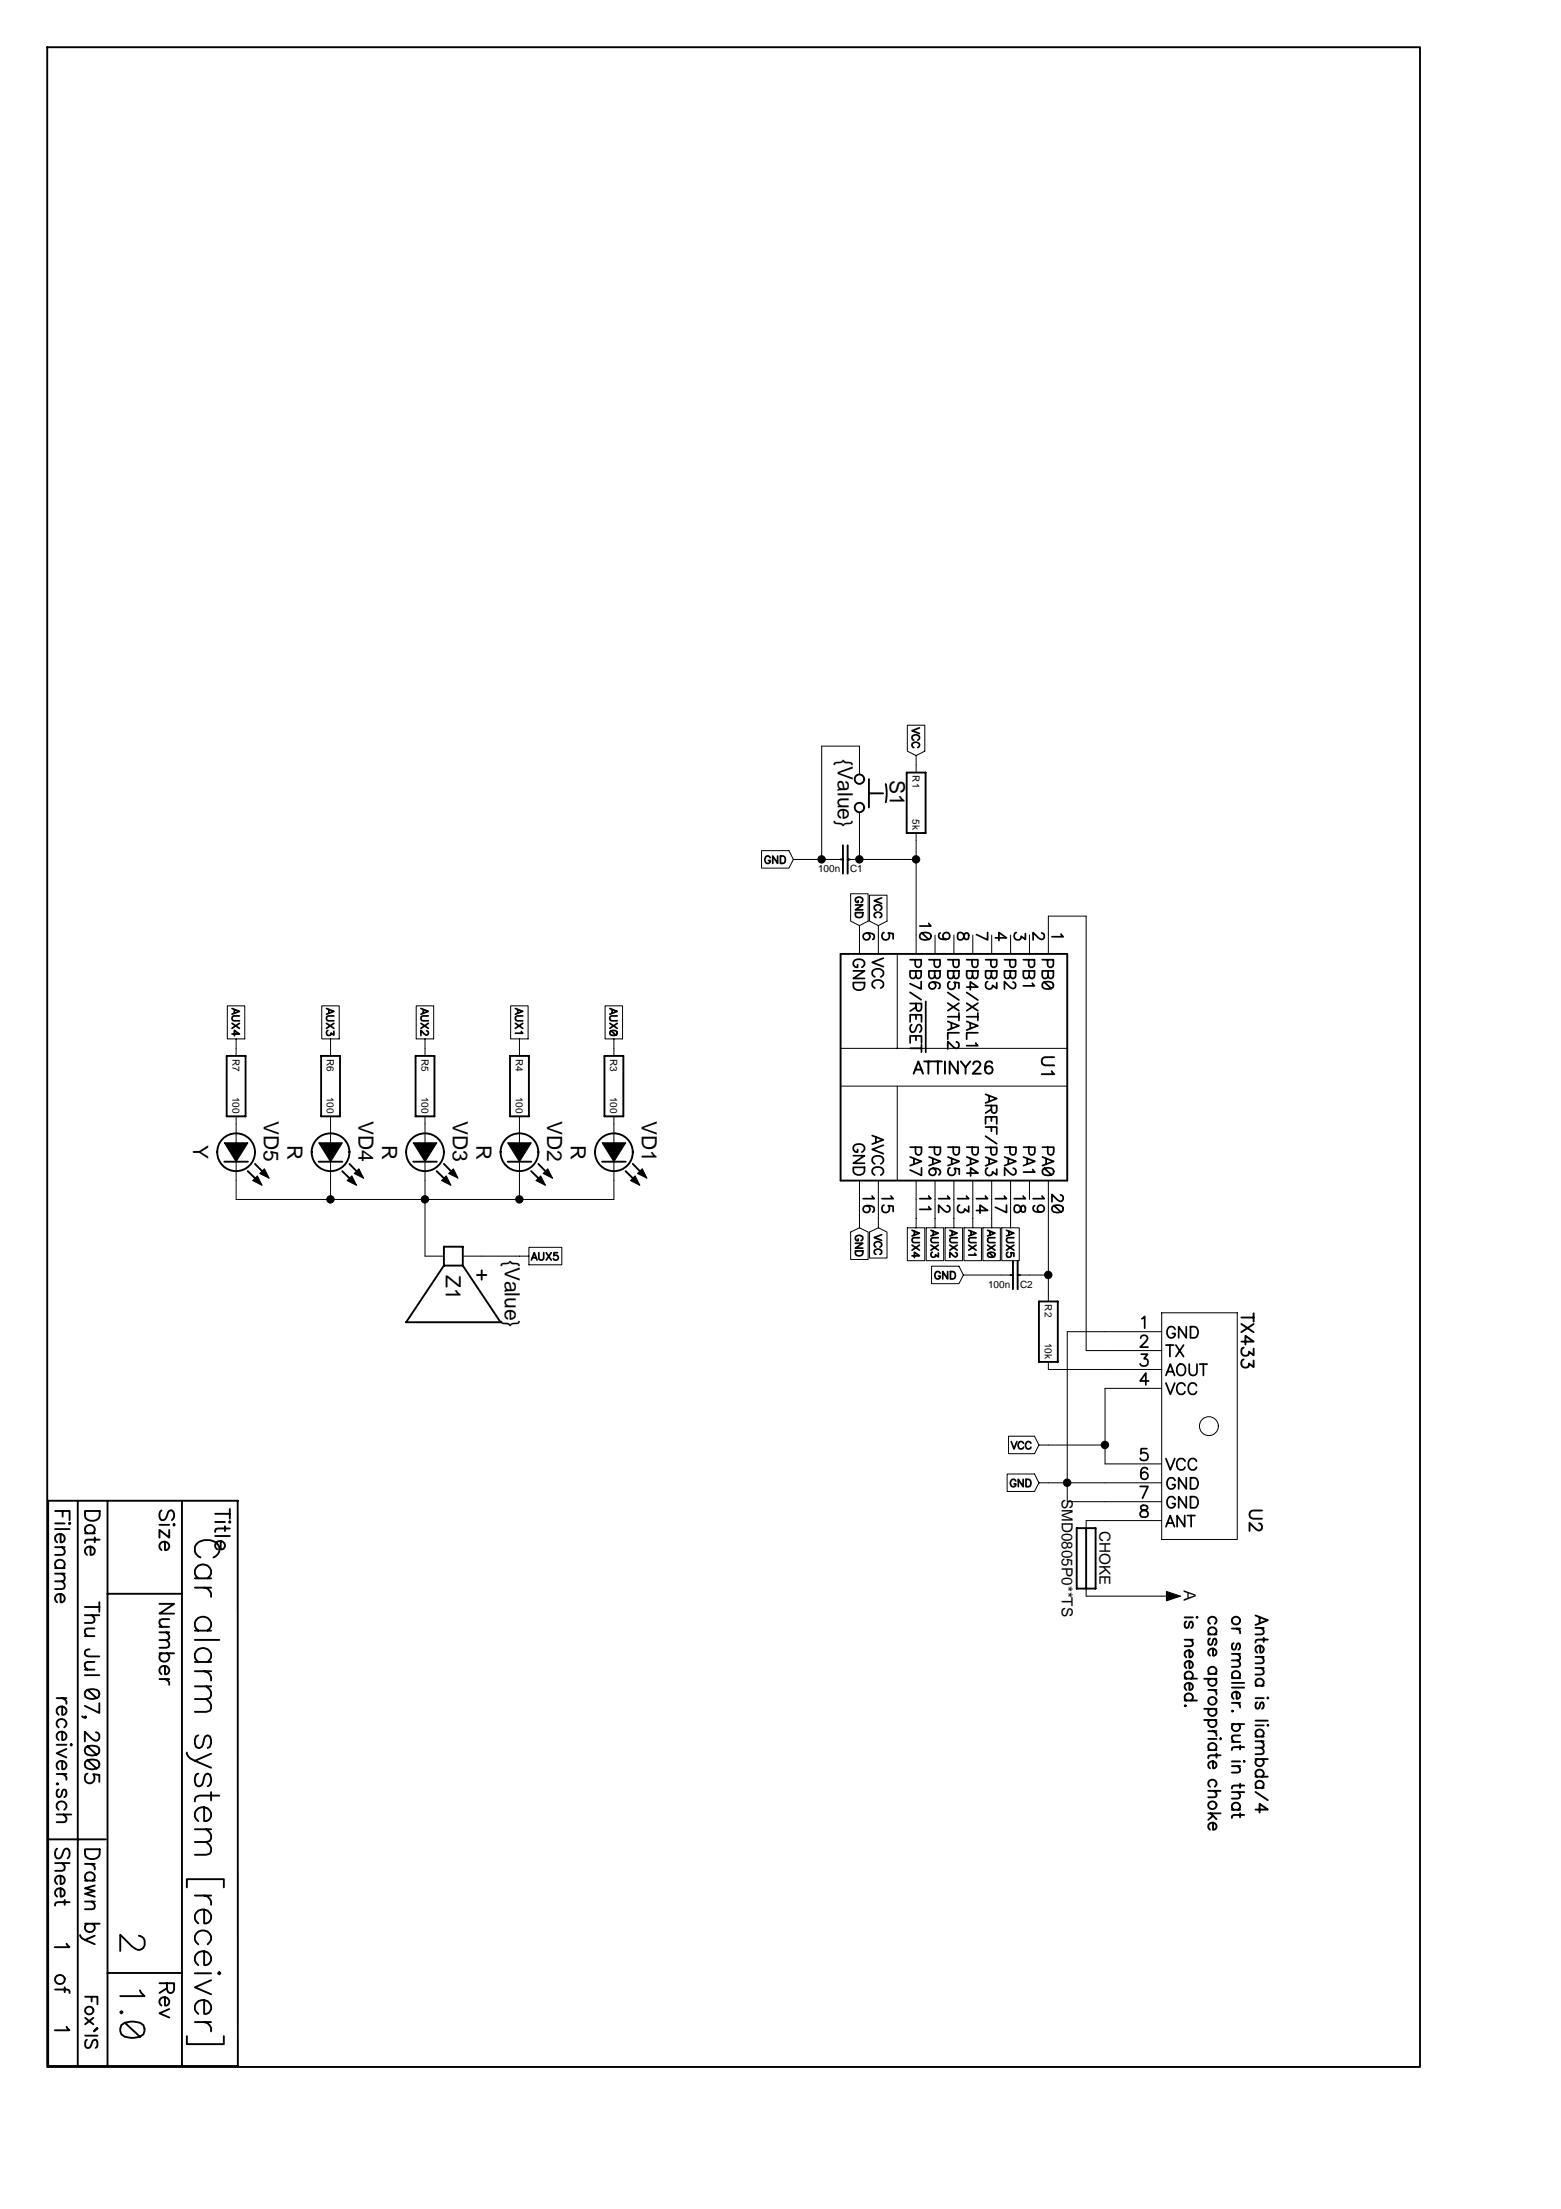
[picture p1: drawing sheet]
<svg xmlns="http://www.w3.org/2000/svg" width="210mm" height="297mm" viewBox="0 0 210 297" stroke-linecap="round" stroke-linejoin="round" font-family="sans-serif">
<defs><g id="words">
<g font-size="2.8">
<text x="112.6" y="102.1" transform="rotate(90 112.6 102.1)">{Value}</text>
<text x="119.6" y="104.9" transform="rotate(90 119.6 104.9)">S1</text>
<text x="26" y="154" transform="rotate(90 26 154)">Y</text>
<text x="35.5" y="150.7" transform="rotate(90 35.5 150.7)">VD5</text>
<text x="38.7" y="153.9" transform="rotate(90 38.7 153.9)">R</text>
<text x="48.2" y="150.7" transform="rotate(90 48.2 150.7)">VD4</text>
<text x="51.4" y="153.9" transform="rotate(90 51.4 153.9)">R</text>
<text x="60.9" y="150.7" transform="rotate(90 60.9 150.7)">VD3</text>
<text x="64.1" y="153.9" transform="rotate(90 64.1 153.9)">R</text>
<text x="73.6" y="150.7" transform="rotate(90 73.6 150.7)">VD2</text>
<text x="76.8" y="153.9" transform="rotate(90 76.8 153.9)">R</text>
<text x="86.3" y="150.7" transform="rotate(90 86.3 150.7)">VD1</text>
<text x="59.9" y="171.4" transform="rotate(90 59.9 171.4)">Z1</text>
<text x="67.9" y="169.4" transform="rotate(90 67.9 169.4)">{Value}</text>
</g>
<text font-size="2.3" x="159.2" y="213.9" transform="rotate(90 159.2 213.9)">A</text>
<g font-size="2">
<text x="142.8" y="201.5" transform="rotate(90 142.8 201.5)">SMD0805P0**TS</text>
<text x="147.8" y="205.9" transform="rotate(90 147.8 205.9)">CHOKE</text>
</g>
<g font-size="1.3">
<text x="122.7" y="104.3" transform="rotate(90 122.7 104.3)">R1</text>
<text x="122.7" y="110.2" transform="rotate(90 122.7 110.2)">5k</text>
<text x="110" y="117.3">100n</text>
<text x="114.3" y="117.3">C1</text>
<text x="31.3" y="142.4" transform="rotate(90 31.3 142.4)">R7</text>
<text x="44" y="142.4" transform="rotate(90 44 142.4)">R6</text>
<text x="56.7" y="142.4" transform="rotate(90 56.7 142.4)">R5</text>
<text x="69.4" y="142.4" transform="rotate(90 69.4 142.4)">R4</text>
<text x="82.1" y="142.4" transform="rotate(90 82.1 142.4)">R3</text>
<text x="31.3" y="147.5" transform="rotate(90 31.3 147.5)">100</text>
<text x="44" y="147.5" transform="rotate(90 44 147.5)">100</text>
<text x="56.7" y="147.5" transform="rotate(90 56.7 147.5)">100</text>
<text x="69.4" y="147.5" transform="rotate(90 69.4 147.5)">100</text>
<text x="82.1" y="147.5" transform="rotate(90 82.1 147.5)">100</text>
<text x="132.9" y="173.2">100n</text>
<text x="137.2" y="173.2">C2</text>
<text x="140.5" y="175.4" transform="rotate(90 140.5 175.4)">R2</text>
<text x="140.5" y="180.6" transform="rotate(90 140.5 180.6)">10k</text>
</g>
</g></defs>
<g fill="none" stroke="#000" stroke-width=".25">
<path d="M6.3 6.3h184.6v271.6h-184.6zM113 115.6h.3M113.3 113.7v3.8M114 113.7v3.8M114 115.6h.3M116.8 106.7h1.9M116.8 104.8v3.8M119.1 105.4a6 6 0 0 1 0 2.5M121.9 103.9h2.6v8.1h-2.6zM113 128.3h30.5v30.4h-30.5zM30.2 156.2h3.1M30.5 142h2.5v8.1h-2.5z"/>
<path d="M33.3 157.5l1.6 1.5M34.3 156.5l1.6 1.6M42.9 156.2h3.1M43.2 142h2.5v8.1h-2.5zM46 157.5l1.6 1.5M47 156.5l1.6 1.6M55.6 156.2h3.1M55.9 142h2.5v8.1h-2.5zM58.7 157.5l1.6 1.5M59.7 156.5l1.6 1.6M68.3 156.2h3.1M68.6 142h2.5v8.1h-2.5z"/>
<path d="M71.4 157.5l1.6 1.5M72.4 156.5l1.6 1.6M81 156.2h3.1M81.3 142h2.5v8.1h-2.5zM84.1 157.5l1.6 1.5M85.1 156.5l1.6 1.6M122.9 144.4l.6-1.7 .6 1.7M123.1 143.8h.8M124.3 142.7h1.1M124.8 142.7v1.7M125.5 142.7h1.2M126.1 142.7v1.7"/>
<path d="M127.1 142.7v1.7M128.8 142.7v1.7l-1.1-1.7v1.7M129.2 142.7l.6 .8v.9M130.5 142.7l-.7 .8M130.9 143.1a.35 .35 0 0 1 .3-.4h.3a.4 .4 0 0 1 .2 .7l-.9 1h1.1M133.4 143a.52 .52 0 0 0-.7-.2 1.33 1.33 0 0 0 0 1.5 .51 .51 0 0 0 .7-.2 .51 .51 0 0 0-.3-.7 .51 .51 0 0 0-.6 .4M141.4 144l.4 .4h-1.7M141.8 142.2h-1.3a.56 .56 0 0 0-.4 .5 .56 .56 0 0 0 .4 .6h1.3M59.7 170.2v-2.6h2.5v2.6M59.7 170.2h2.5M59.7 170.2l-5.1 7.6h12.7l-5.1-7.6M64.1 171.4h1.3"/>
<path d="M64.8 170.8v1.3M135.9 171.4h.3M136.2 169.5v3.9M136.8 169.5v3.9M136.8 171.4h.4M139.7 175h2.5v8.1h-2.5zM166.9 177.2h1.7M166.9 178l1.7 1.1M168.6 176.6v1.1M168.6 178l-1.7 1.1M166.9 180.4h1.7l-1.1-.8v1.2M167.2 181.2a.56 .56 0 0 0-.2 .9 .56 .56 0 0 0 .9-.1v-.2l.7 .4v-.8"/>
<path d="M167.2 182.8a.56 .56 0 0 0-.2 .9 .56 .56 0 0 0 .9-.1v-.3l.7 .5v-.9M6.5 201.8h25.5v76h-25.5zM7.4 203.2h2v1.2M7.4 204.9h1.3M7.4 205.6h2M7.4 208h1.3M7.4 210.9h1.3M7.4 211.6h1.3M7.7 210.9a.63 .63 0 0 1-.1-1 .63 .63 0 0 1 .9 0 .63 .63 0 0 1-.1 1M8.1 206.3v1.1a.58 .58 0 0 0 .6-.7 .58 .58 0 0 0-.7-.4 .61 .61 0 0 0-.6 .4 .61 .61 0 0 0 .3 .7M8.1 214.3v1.2a.58 .58 0 0 0 .6-.7 .58 .58 0 0 0-.7-.5 .61 .61 0 0 0-.6 .5 .61 .61 0 0 0 .3 .7M8.3 208l.4 .5-.1 .5-.3 .1h-.9"/>
<path d="M8.3 211.6l.4 .5-.1 .4-.3 .1h-.9M8.3 212.6l.4 .5-.1 .5-.3 .1h-.9M8.4 203.2v.7M9.3 204.9l.1-.1 .1 .1-.1 .1zM10.5 201.8v76M11.4 216.1h2M11.4 217.2h2M11.4 203.2h2v.6a1.12 1.12 0 0 1-1.9 .3zM11.4 206.2h1.3M11.7 206.2a.63 .63 0 0 1-.1-.9 .63 .63 0 0 1 .9 0 .63 .63 0 0 1-.1 .9M12.2 208v1.1a.56 .56 0 0 0 .6-.6 .56 .56 0 0 0-.6-.5 .62 .62 0 0 0-.7 .3 .62 .62 0 0 0 .2 .8M12.3 217.2l.4 .5-.1 .4-.3 .1h-.9"/>
<path d="M12.7 219h-.9l-.3 .1-.1 .4 .4 .5M12.7 206.7v.7M13.4 215.4v1.3M13.4 207h-1.6l-.3 .1-.1 .4M14.5 201.8v76M14.5 214.3h10M21.4 215.7h2l-2 1.3h2M21.4 205h1.4M21.4 218.8h1.4M21.4 219.5h1.4M21.7 203.1a.87 .87 0 0 0 0 1.3 .56 .56 0 0 0 .7-.4l.2-.5a.48 .48 0 0 1 .5-.4 .84 .84 0 0 1 0 1.3M22.2 207.3v1.1a.56 .56 0 0 0 .6-.5 .56 .56 0 0 0-.6-.6 .62 .62 0 0 0-.7 .4 .62 .62 0 0 0 .2 .7"/>
<path d="M22.4 219.5l.4 .5-.2 .5h-1.2M22.8 205.7v1.1l-1.4-1.1v1.1M22.8 217.7h-1l-.3 .1-.1 .5 .4 .5M23.3 205h.1h.1l-.1 .1zM24.5 201.8v76M26.2 212.2h2.2M26.2 213.5h2.2M26.2 219.3h2.2M26.7 212.2a1.06 1.06 0 0 1-.3-1.5 1.06 1.06 0 0 1 1.5-.2 .99 .99 0 0 1 0 1.7M26.7 219.3a1.06 1.06 0 0 1-.3-1.5 1.06 1.06 0 0 1 1.5-.2 .99 .99 0 0 1 0 1.7M27 209.4a1.14 1.14 0 0 1-.8-1.1 1.14 1.14 0 0 1 .8-1.1 1.87 1.87 0 0 1 2.5 .8 1.19 1.19 0 0 1-.8 1.4M27.5 213.5a1.08 1.08 0 0 1 .9 1.2"/>
<path d="M28.9 203.6h2M28.9 204.7h1.3M28.9 206.5h2M29.7 207.2v1.1a.56 .56 0 0 0 .6-.5 .56 .56 0 0 0-.6-.6 .62 .62 0 0 0-.7 .4 .62 .62 0 0 0 .2 .7M30.2 205.2v.7M30.8 204.7l.1-.1 .1 .1-.1 .1zM30.9 205.5h-1.6l-.3 .1-.1 .4M30.9 202.9v1.3M144.8 205.5h2.5v8.1h-2.5zM146 205.5v8.1M159.3 217.5h1.1M159.5 218a.47 .47 0 0 0-.2 .5 .47 .47 0 0 0 .3 .4 .87 .87 0 0 0 .4-.8l.2-.1a.51 .51 0 0 1 0 .9"/>
<path d="M161 217.4v.1v.1zM162.5 219.8h1.1M162.7 218.4a.53 .53 0 0 1-.1-.8 .53 .53 0 0 1 .8 0 .53 .53 0 0 1-.1 .8M162.7 219.8a.53 .53 0 0 1-.1-.8 .53 .53 0 0 1 .8 0 .53 .53 0 0 1-.1 .8M165.7 219h1.1M166.3 219a.54 .54 0 0 1 .5 .6M168.8 217.2l1.7 .7-1.7 .6M168.8 218.9h1.1M169.3 204.9l.3 .1 .1 .5a.43 .43 0 0 1-.7 .2l-1-.9v1.1M169.4 217.5v.8M169.6 218.9l.3 .4-.1 .4-1 .1M169.7 203.1h-1.2a.56 .56 0 0 0-.5 .6 .56 .56 0 0 0 .5 .5h1.2"/>
<path d="M7.6 228.3h1.3M7.6 234.6h1.3M7.6 238.5h1.3M7.7 239.8l.1 .1-.1 .1-.1-.1zM7.9 232.3a.63 .63 0 0 1-.1-.9 .63 .63 0 0 1 .9 0 .63 .63 0 0 1-.1 .9M8.4 228.3a.68 .68 0 0 1 .5 .8M8.4 229.5v1.1a.56 .56 0 0 0 .6-.6 .56 .56 0 0 0-.6-.5 .62 .62 0 0 0-.7 .3 .62 .62 0 0 0 .2 .8M8.4 232.9v1.1a.56 .56 0 0 0 .6-.6 .56 .56 0 0 0-.6-.5 .62 .62 0 0 0-.7 .3 .62 .62 0 0 0 .2 .8M8.4 236.8v1.1a.56 .56 0 0 0 .6-.5 .56 .56 0 0 0-.6-.6 .62 .62 0 0 0-.7 .4 .62 .62 0 0 0 .2 .7M8.4 238.5a.68 .68 0 0 1 .5 .8M8.9 235.2l-1.3 .6 1.3 .5M9.5 234.6l.1-.1 .1 .1-.1 .1z"/>
<path d="M11 230.8l.3 .2 .3-.1-.1-.1-.1 .1 .1 .1M11.4 220h1.3M11.4 224.5h1.3M11.4 225.3h2M11.5 227.4a1.54 1.54 0 0 1 1.8 0 .65 .65 0 0 1-.3 .9 1.53 1.53 0 0 1-1.5-.1l-.1-.3zM11.5 235a1.54 1.54 0 0 1 1.8 0 .65 .65 0 0 1-.3 .9 1.53 1.53 0 0 1-1.5-.1l-.1-.3zM11.5 236.9a1.54 1.54 0 0 1 1.8 0 .65 .65 0 0 1-.3 .9 1.53 1.53 0 0 1-1.5-.2l-.1-.3zM11.8 238.5a.7 .7 0 0 0-.3 1 .7 .7 0 0 0 1 .2 .7 .7 0 0 0 .1-1l-.1-.1 .9 .1v.9M11.8 227.2l1.2 1.1M11.8 234.8l1.2 1.1M11.8 236.7l1.2 1.1M12 221.8l-.4 .1a.47 .47 0 0 0 0 .7l.3 .1h1.5"/>
<path d="M12.7 223.5h-.9l-.3 .1-.1 .4 .4 .5M12.9 232.9a.48 .48 0 0 1 .5 .4v.4a.46 .46 0 0 1-.8 .3l-1.2-1.1v1.3M13.4 229v1.3l-2-.9M21.4 222.3h2M21.4 225.8h1.4M21.7 222.3a.63 .63 0 0 0-.1 .9 .63 .63 0 0 0 1 0 .63 .63 0 0 0-.1-.9M22.2 224v1.1a.56 .56 0 0 0 .6-.5 .56 .56 0 0 0-.6-.6 .62 .62 0 0 0-.7 .4 .62 .62 0 0 0 .2 .7M22.2 225.8a.68 .68 0 0 1 .6 .7M22.4 220.5l.4 .5-.2 .5-.2 .1h-1M25.1 235.7a1.25 1.25 0 0 0 1.1 1.1l2.2-1M26.2 220.5h3.3M26.2 223.5h2.2"/>
<path d="M26.2 224.7h2.2M26.2 226.8h2.2M26.2 236.8l2.2 .9M26.7 223.5a1.06 1.06 0 0 1-.3-1.5 1.06 1.06 0 0 1 1.5-.2 .99 .99 0 0 1 0 1.7M26.7 233.3l-.3 .2-.2 .5v.4l.2 .5 .3 .2 .4-.2 .5-1.4 .3-.2 .3 .2 .2 .5v.4l-.2 .5-.3 .2M26.7 238.5l-.3 .1-.2 .5v.5l.2 .4 .3 .2 .4-.2 .5-1.4 .3-.1 .3 .1 .2 .5v.5l-.2 .4-.3 .2M27.5 224.7a1.08 1.08 0 0 1 .9 1.3M27.7 226.8l.5 .4 .2 .3v.5l-.2 .3-.5 .2h-1.5M27.7 228.5l.5 .4 .2 .4v.4l-.2 .3-.5 .2h-1.5M159.3 225.7h1.7M159.3 220.5h1.1M159.3 228.7h1.7"/>
<path d="M159.4 229.3v.1zM159.5 225.7a.53 .53 0 0 1 0-.8 .53 .53 0 0 1 .7 0 .53 .53 0 0 1 0 .8M159.5 228.7a.53 .53 0 0 1 0-.8 .53 .53 0 0 1 .7 0 .53 .53 0 0 1 0 .8M159.9 221.9v1a.51 .51 0 0 0 .5-.8 .51 .51 0 0 0-.9-.1 .51 .51 0 0 0 0 .9M159.9 223.4v.9a.51 .51 0 0 0 .5-.7 .51 .51 0 0 0-.9-.2 .51 .51 0 0 0 0 .9M159.9 226.3v.9a.51 .51 0 0 0 .5-.7 .51 .51 0 0 0-.9-.1 .51 .51 0 0 0 0 .8M160.1 220.5l.3 .4-.1 .4-1 .1M161.9 225.7h1.7M161.9 229.8h1.7M161.9 231.3h1.7M162.5 225.1h1.1M162.5 227.2h1.1"/>
<path d="M162.5 232.8h1.1M162.5 233.8h1.1M162.5 235.3h1.1M162.7 220.3a.47 .47 0 0 0-.2 .5 .47 .47 0 0 0 .3 .4 .87 .87 0 0 0 .4-.8l.1-.1a.51 .51 0 0 1 0 .9M162.7 225.1a.53 .53 0 0 1-.1-.8 .53 .53 0 0 1 .8 0 .53 .53 0 0 1-.1 .8M162.7 225.7a.53 .53 0 0 0-.1 .8 .53 .53 0 0 0 .8 0 .53 .53 0 0 0-.1-.8M162.7 229.8a.53 .53 0 0 0-.1 .8 .53 .53 0 0 0 .8 0 .53 .53 0 0 0-.1-.8M162.7 231.3a.53 .53 0 0 0-.1 .8 .53 .53 0 0 0 .8 0 .53 .53 0 0 0-.1-.8M162.7 235.3a.53 .53 0 0 1-.1-.8 .53 .53 0 0 1 .8 0 .53 .53 0 0 1-.1 .8M163.1 221.7v.9a.51 .51 0 0 0 .4-.7 .51 .51 0 0 0-.8-.1 .51 .51 0 0 0 0 .8M163.1 227.2a.54 .54 0 0 1 .5 .7M163.1 232.8a.54 .54 0 0 1 .5 .6"/>
<path d="M163.1 236.8v1a.51 .51 0 0 0 .4-.7 .51 .51 0 0 0-.8-.2 .51 .51 0 0 0 0 .9M163.6 235.8v.5M164.1 233.7l.1 .1-.1 .1zM164.1 236h-1.3l-.3 .1v.3M165.7 222.4h1.1M165.7 225.7h1.1M165.7 226.3h1.6M165.7 226.9h1.6M165.7 229h1.1M165.7 231.8h1.6M165.7 234.2h1.1M165.7 236.9h1.1"/>
<path d="M165.7 237.5h1.1M165.7 230l.1 .1-.1 .1zM165.9 221a.47 .47 0 0 0-.3 .4 .47 .47 0 0 0 .4 .4 .87 .87 0 0 0 .3-.8h.2a.51 .51 0 0 1 0 .8M165.9 225.7a.53 .53 0 0 1-.1-.8 .53 .53 0 0 1 .8 0 .53 .53 0 0 1-.1 .8M165.9 231.8a.53 .53 0 0 0-.1 .8 .53 .53 0 0 0 .8 0 .53 .53 0 0 0-.1-.8M166.3 227.5v.9a.51 .51 0 0 0 .4-.7 .51 .51 0 0 0-.8-.1 .51 .51 0 0 0 0 .8M166.3 229a.54 .54 0 0 1 .5 .6M166.4 222.4l.4 .4-.1 .4-1 .1M166.4 223.3l.4 .4-.1 .3-1 .1M166.4 237.5l.4 .4-.1 .4-1 .1M166.8 233.4h-1.1v.4l.3 .4M166.8 234.7v.5"/>
<path d="M166.8 239.9v.5M167.3 234.9h-1.3l-.3 .1v.3M167.3 236.8l.1 .1h-.1zM168.8 228.3h1.1M168.8 222.8h1.1M168.8 224.3h1.1M168.8 226.7h1.1M168.8 231.4h1.7M168.8 232h1.1M168.8 233.5h1.1M168.8 234.1h1.1M168.8 236.5h1.7"/>
<path d="M168.8 238.9h1.7M169.1 226.7a.53 .53 0 0 1-.1-.8 .53 .53 0 0 1 .8 0 .53 .53 0 0 1-.1 .8M169.1 228.9a.47 .47 0 0 0-.3 .5 .47 .47 0 0 0 .3 .4 .87 .87 0 0 0 .4-.8l.2-.1a.51 .51 0 0 1 0 .9M169.1 233.5a.53 .53 0 0 1-.1-.8 .53 .53 0 0 1 .8 0 .53 .53 0 0 1-.1 .8M169.1 236.5a.53 .53 0 0 0-.1 .8 .53 .53 0 0 0 .8 0 .53 .53 0 0 0-.1-.8M169.1 238.9a.53 .53 0 0 1-.1-.8 .53 .53 0 0 1 .8 0 .53 .53 0 0 1-.1 .8M169.5 221.3v.9a.51 .51 0 0 0 .4-.7 .51 .51 0 0 0-.8-.1 .51 .51 0 0 0 0 .8M169.6 222.8l.3 .4-.1 .4-1 .1M169.6 224.3l.3 .4-.1 .4-1 .1M169.6 234.1l.3 .4-.1 .4-1 .1M169.6 235l.3 .4-.1 .4-1 .1M169.9 220.2v.6"/>
<path d="M170.5 220.5h-1.4l-.2 .1-.1 .3M170.5 228.3h.1l-.1 .1zM170.5 231.9l.1 .1-.1 .1zM6.6 247.3h7.6M7.4 250.5h2M7.6 244h2M7.7 248.6a.87 .87 0 0 0 0 1.3 .56 .56 0 0 0 .6-.4l.2-.6a.46 .46 0 0 1 .6-.3 .87 .87 0 0 1 0 1.3M7.9 240.6a.57 .57 0 0 0-.3 .6 .57 .57 0 0 0 .4 .5l.3-.3 .1-.7 .2-.1a.59 .59 0 0 1 0 1.1M7.9 243.4a.63 .63 0 0 1-.1-1 .63 .63 0 0 1 .9 0 .63 .63 0 0 1-.1 1M8.1 252.2v1.1a.58 .58 0 0 0 .6-.6 .58 .58 0 0 0-.7-.5 .61 .61 0 0 0-.6 .5 .61 .61 0 0 0 .3 .6M8.1 253.9v1.1a.58 .58 0 0 0 .6-.6 .58 .58 0 0 0-.7-.5 .61 .61 0 0 0-.6 .5 .61 .61 0 0 0 .3 .6M8.3 250.5l.4 .5-.1 .5-.3 .1h-.9"/>
<path d="M8.6 244l.3 .5-.1 .4-1.2 .1M8.7 255.5v.6M9.4 255.8h-1.6l-.3 .1-.1 .3M11.4 248.7h2v.6a1.12 1.12 0 0 1-1.9 .3zM11.4 250.6h1.3M11.4 252.9h1.3M11.4 255.7h1.3M11.4 258.7h2M11.7 252.9a.63 .63 0 0 1-.1-.9 .63 .63 0 0 1 .9 0 .63 .63 0 0 1-.1 .9M11.7 258.7a.63 .63 0 0 0-.1 .9 .63 .63 0 0 0 .9 0 .63 .63 0 0 0-.1-.9M12.2 250.6a.68 .68 0 0 1 .5 .8M12.4 255.7l.3 .5-.1 .4-1.2 .1"/>
<path d="M12.7 253.5l-1.3 .4 1.3 .4-1.3 .4 1.3 .3M25.1 253.8v-1.1h5v1.1M26.2 246h2.2M26.2 254.9h2.2M27.5 243v1.9a.9 .9 0 0 0 .9-.7 .9 .9 0 0 0-.5-1 1.06 1.06 0 0 0-1.5 .2 1.06 1.06 0 0 0 .3 1.5M27.5 254.9a1.08 1.08 0 0 1 .9 1.2M27.5 256.8v1.8a.9 .9 0 0 0 .9-.6 .9 .9 0 0 0-.5-1.1 1.06 1.06 0 0 0-1.5 .2 1.06 1.06 0 0 0 .3 1.5M27.7 246l.5 .4 .2 .4v.4l-.2 .3-.5 .2h-1.5M27.7 247.7l.5 .5 .2 .3v.4l-.2 .4-.5 .1h-1.5M28.4 241v1.1M29.5 241.4h-2.7l-.4 .2-.2 .3v.3M162.5 240.8h1.6"/>
<path d="M162.5 243.8h1.6M162.7 240.3a.53 .53 0 0 1-.1-.8 .53 .53 0 0 1 .8 0 .53 .53 0 0 1-.1 .8M162.8 243.8l.8 .8M163.1 245.1v.9a.51 .51 0 0 0 .4-.7 .51 .51 0 0 0-.8-.1 .51 .51 0 0 0 0 .8M163.1 244.2l-.6 .5M163.3 240.8l.3 .4-.1 .4-1 .1M165.7 241h1.6M165.7 243.4h1.1M165.9 243.4a.53 .53 0 0 1-.1-.8 .53 .53 0 0 1 .8 0 .53 .53 0 0 1-.1 .8M166.4 241l.4 .4-.1 .4-1 .1M166.8 243.8v.6M167.3 240.1h-1.3l-.3 .1v.3"/>
<path d="M167.3 244.1h-1.3h-.3v.4M168.8 243.3h1.7l-1.1-.8v1.2M168.8 240.4h1.1M168.8 241l1.7 1.1M169.1 240.4a.53 .53 0 0 1-.1-.8 .53 .53 0 0 1 .8 0 .53 .53 0 0 1-.1 .8M7.4 267.5h1.6l.3 .1 .1 .4M8.7 267.2v.7M9 272.5l.3 .5h-1.9M9 261.4l.3 .4h-1.9M10.8 260.2a.82 .82 0 0 0 .6 .7l1.3-.6M11.4 260.9l1.3 .5M11.5 268.5h1.6v1"/>
<path d="M11.5 271.3l1.1 .9M11.5 273.7h1.6M11.7 274.3a.73 .73 0 0 0 0 1.1 .41 .41 0 0 0 .5-.3l.2-.5a.36 .36 0 0 1 .3-.3 .36 .36 0 0 1 .3 .1 .79 .79 0 0 1-.1 1M12.3 268.5v.6M12.6 271.3l-1.1 .9M13 272.7l.1 .1-.5 .4zM14.5 265.3h10M16.3 270.4l.2 .2-.2 .1-.1-.1zM16.3 272.3a2.54 2.54 0 0 1 3 0 1.09 1.09 0 0 1-.5 1.6 2.75 2.75 0 0 1-2.5-.3l-.1-.5zM16.8 272l2 1.9M18.7 260.3a.86 .86 0 0 1 .8 .6v.7a.8 .8 0 0 1-1.3 .4l-.5-.3-1.5-1.5v2.1M18.8 267.6l.2 .3 .4 .5h-3.2"/>
<path d="M21.4 266.7h2v.8l-.1 .3a.44 .44 0 0 1-.7 0l-.1-.3v-.8M22.2 268.6v1.1a.56 .56 0 0 0 .6-.6 .56 .56 0 0 0-.6-.5 .62 .62 0 0 0-.7 .3 .62 .62 0 0 0 .2 .8M22.5 267.3l-1.1 .7M22.8 270.2l-1.4 .5 1.4 .6M25.1 273.8v1.1h5v-1.1M26.2 265.3h2.2M26.2 271.9h2.2M26.7 261.5a1.06 1.06 0 0 1-.3-1.5 1.06 1.06 0 0 1 1.5-.3 .99 .99 0 0 1 0 1.8M27.5 262.4v1.8a.9 .9 0 0 0 .9-.6 .9 .9 0 0 0-.5-1.1 1.06 1.06 0 0 0-1.5 .2 1.06 1.06 0 0 0 .3 1.5M27.5 268.9v1.9a.9 .9 0 0 0 .9-.7 .9 .9 0 0 0-.5-1 1.06 1.06 0 0 0-1.5 .2 1.06 1.06 0 0 0 .3 1.5M27.5 271.9a1.08 1.08 0 0 1 .9 1.3M28.4 266.3l-2.2 .9 2.2 1"/>
<path d="M29.3 265.3l.2-.1 .1 .1-.1 .2z"/>
<circle cx="115.6" cy="104.8" r=".64"/>
<circle cx="115.6" cy="108.6" r=".64"/>
<circle cx="31.7" cy="154.9" r="2.54"/>
<circle cx="44.4" cy="154.9" r="2.54"/>
<circle cx="57.1" cy="154.9" r="2.54"/>
<circle cx="69.8" cy="154.9" r="2.54"/>
<circle cx="82.5" cy="154.9" r="2.54"/>
<circle cx="166.2" cy="217.9" r=".55"/>
<circle cx="163" cy="228.7" r=".55"/>
<circle cx="163" cy="242.7" r=".55"/>
<circle cx="8.1" cy="266.2" r=".65"/>
<circle cx="12" cy="270.4" r=".55"/>
</g>
<g fill="#000" stroke="#000" stroke-width=".13">
<path d="M30.2 153.7h3.1l-1.6 2.5zM34 158.7l.6-.6 .6 1.3zM34.9 157.8l.7-.6 .6 1.2zM42.9 153.7h3.1l-1.6 2.5zM46.7 158.7l.6-.6 .6 1.3zM47.6 157.8l.7-.6 .6 1.2zM55.6 153.7h3.1l-1.6 2.5zM59.4 158.7l.6-.6 .6 1.3zM60.3 157.8l.7-.6 .6 1.2zM68.3 153.7h3.1l-1.6 2.5zM72.1 158.7l.6-.6 .6 1.3zM73 157.8l.7-.6 .6 1.2z"/>
<path d="M81 153.7h3.1l-1.6 2.5zM84.8 158.7l.6-.6 .6 1.3zM85.7 157.8l.7-.6 .6 1.2zM156.8 214l1.9 .6-1.9 .7z"/>
<circle cx="110.5" cy="115.6" r=".5"/>
<circle cx="115.6" cy="115.6" r=".5"/>
<circle cx="123.2" cy="115.6" r=".5"/>
<circle cx="44.4" cy="161.3" r=".5"/>
<circle cx="57.1" cy="161.3" r=".5"/>
<circle cx="69.8" cy="161.3" r=".5"/>
<circle cx="141" cy="171.4" r=".5"/>
<circle cx="143.5" cy="199.4" r=".5"/>
<circle cx="148.6" cy="194.3" r=".5"/>
</g>
<g fill="none" stroke="#000" stroke-width=".13">
<path d="M122 97.5h2.4v3.5l-1.2 .6-1.2-.6zM102.4 114.4h3.7l.6 1.2-.6 1.1h-3.7zM106.7 115.6h6.3M114.3 115.6h8.9M115.6 104.1v-3.8h-5.1v15.3M115.6 109.2v6.4M123.2 101.6v2.3M123.2 112v16.3M30.6 135.3h2.3v4.4h-2.3zM31.7 139.7v2.3M43.3 135.3h2.3v4.4h-2.3zM44.4 139.7v2.3"/>
<path d="M56 135.3h2.3v4.4h-2.3zM57.1 139.7v2.3M68.7 135.3h2.3v4.4h-2.3zM69.8 139.7v2.3M81.4 135.3h2.3v4.4h-2.3zM82.5 139.7v2.3M114.4 120.2h2.3v3.7l-1.1 .6-1.2-.6zM115.6 124.5v3.8M116.9 120.4h2.4v3.5l-1.2 .6-1.2-.6zM118.1 124.5v3.8M120.6 128.3v12.7M125.7 125.7v2.6"/>
<path d="M128.3 125.7v2.6M130.8 125.7v2.6M133.3 125.7v2.6M135.9 125.7v2.6M138.4 125.7v2.6M141 128.3v-5.1h5v58.4h10.2M31.7 156.2v5.1h50.8v-5.1M31.7 150.1v3.6M44.4 150.1v3.6M44.4 156.2v5.1M57.1 150.1v3.6M57.1 156.2v12.7h2.6"/>
<path d="M69.8 150.1v3.6M69.8 156.2v5.1M82.5 150.1v3.6M113 146h30.5M113 141h30.5M115.6 158.7v6.4M118.1 158.7v6.4M120.6 146v12.7M123.2 158.7v6.4M125.7 158.7v6.4M128.3 158.7v6.4M130.8 158.7v6.4"/>
<path d="M133.3 158.7v6.4M135.9 158.7v6.4M138.4 158.7v2.6M141 158.7v16.3M62.2 168.9h8.9M71.1 167.7h4.4v2.4h-4.4zM114.4 165.7l1.2-.6 1.1 .6v3.7h-2.3zM116.9 165.7l1.2-.6 1.2 .6v3.5h-2.4zM122 165.1h2.4v4.4h-2.4zM124.5 165.1h2.4v4.4h-2.4zM125.3 170.3h3.6l.6 1.1-.6 1.2h-3.6zM127.1 165.1h2.3v4.4h-2.3z"/>
<path d="M129.5 171.4h6.4M129.6 165.1h2.4v4.4h-2.4zM132.2 165.1h2.3v4.4h-2.3zM134.7 165.1h2.4v4.4h-2.4zM137.2 171.4h3.8M156.2 176.5h10.2v30.5h-10.2zM156.2 179.1h-12.7v22.8h12.7M135.4 198.2h3.7l.6 1.2-.6 1.2h-3.7zM135.6 193.1h3.5l.6 1.2-.6 1.2h-3.5zM139.7 194.3h8.9M139.7 199.4h16.5M141 183.1v1h15.2"/>
<path d="M156.2 186.7h-7.6v10.1h7.6M146 213.6v1h10.8M156.2 204.5h-10.2v1"/>
<circle cx="162.6" cy="191.8" r="1.27"/>
</g>
<g fill="none" stroke="#000" stroke-width=".23">
<path d="M122.9 99.5a.37 .37 0 0 1-.3-.4 .37 .37 0 0 1 .4-.3 .41 .41 0 0 1 .6 .1 .41 .41 0 0 1-.1 .6h-.1M123.6 97.9l-1 .4 1 .3M103.6 115.3a.37 .37 0 0 0-.5-.2 .37 .37 0 0 0-.3 .4 .42 .42 0 0 0 .2 .5 .42 .42 0 0 0 .5 0l.1-.3h-.3M104.6 115.1v1l-.7-1v1M104.9 115.1a.54 .54 0 0 1 .7 .3 .54 .54 0 0 1-.2 .7h-.5zM122.9 100.5a.37 .37 0 0 1-.3-.4 .37 .37 0 0 1 .4-.3 .41 .41 0 0 1 .6 .1 .41 .41 0 0 1-.1 .6h-.1M31.2 135.6l1 .4-1 .4M31.2 139h1l-.7-.4v.7M31.2 137.6l1 .7M31.5 135.8v.4M32.2 136.6h-.7a.33 .33 0 0 0-.3 .3 .33 .33 0 0 0 .3 .4h.7M32.2 137.6l-1 .7"/>
<path d="M43.9 135.6l1 .4-1 .4M43.9 137.6l1 .7M44.1 138.6a.34 .34 0 0 0-.3 .3 .34 .34 0 0 0 .4 .3 .34 .34 0 0 0 .3-.3l.4 .3v-.5M44.2 135.8v.4M44.9 136.6h-.7a.33 .33 0 0 0-.3 .3 .33 .33 0 0 0 .3 .4h.7M44.9 137.6l-1 .7M56.6 135.6l1 .4-1 .4M56.6 137.6l1 .7M56.9 135.8v.4M57.4 138.6l.2 .1v.3l-.3 .2-.7-.6v.6M57.6 136.6h-.7a.33 .33 0 0 0-.3 .3 .33 .33 0 0 0 .3 .4h.7M57.6 137.6l-1 .7"/>
<path d="M69.3 135.6l1 .4-1 .4M69.3 137.6l1 .7M69.6 135.8v.4M70.1 138.7l.2 .2h-1M70.3 136.6h-.7a.33 .33 0 0 0-.3 .3 .33 .33 0 0 0 .3 .4h.7M70.3 137.6l-1 .7M82 135.6l1 .4-1 .4M82 137.6l1 .7M82 138.7a.62 .62 0 0 1 1 .2 .56 .56 0 0 1-1 0zM82.2 138.6l.6 .6M82.3 135.8v.4M83 136.6h-.7a.33 .33 0 0 0-.3 .3 .33 .33 0 0 0 .3 .4h.7"/>
<path d="M83 137.6l-1 .7M114.7 130.6h1.5l-1.5 1h1.5M114.7 132.1h1.5v.5a.8 .8 0 0 1-.7 .6 .8 .8 0 0 1-.8-.6zM115 121.7h1l-1 .6h1M115 122.7h1a.54 .54 0 0 1-.3 .7 .54 .54 0 0 1-.6-.2zM115.3 129.7v.4a.54 .54 0 0 1-.6-.6 .54 .54 0 0 1 .6-.5 .64 .64 0 0 1 .7 .1 .64 .64 0 0 1 .2 .7l-.3 .3M115.4 121.1v.2a.36 .36 0 0 1-.4-.3 .36 .36 0 0 1 .4-.4 .41 .41 0 0 1 .5 .2 .41 .41 0 0 1 0 .5h-.1M116.5 125.5a.47 .47 0 0 1 .5 .6 .47 .47 0 0 1-.7 .2 .47 .47 0 0 1 0-.8 1.35 1.35 0 0 1 1.2 .2 .47 .47 0 0 1-.2 .6M117.6 131.4a.56 .56 0 0 1-.3-.7 .56 .56 0 0 1 .6-.4 .67 .67 0 0 1 .7 .1 .67 .67 0 0 1 .1 .7l-.3 .3M117.6 132.9a.56 .56 0 0 1-.3-.7 .56 .56 0 0 1 .6-.4 .67 .67 0 0 1 .7 .1 .67 .67 0 0 1 .1 .8l-.3 .2M117.8 122.4a.37 .37 0 0 1-.2-.4 .37 .37 0 0 1 .3-.3 .41 .41 0 0 1 .6 .1 .41 .41 0 0 1-.1 .5l-.1 .1M117.8 123.4a.37 .37 0 0 1-.2-.4 .37 .37 0 0 1 .3-.3 .41 .41 0 0 1 .6 .1 .41 .41 0 0 1-.1 .5l-.1 .1"/>
<path d="M118.6 120.7l-1 .4 1 .4M118.8 128.8l-1.5 .6 1.5 .6M118.9 125.4a.53 .53 0 0 0-.2 .8 .53 .53 0 0 0 .8 .1 .53 .53 0 0 0-.1-.8h.7v.8M122.4 129.1h1.5v.6a.4 .4 0 0 1-.4 .4 .4 .4 0 0 1-.4-.4v-.6M122.4 130.6h1.5v.6a.4 .4 0 0 1-.5 .4l-.2-.2-.1-.2a.39 .39 0 0 1-.3 .4 .39 .39 0 0 1-.4-.4zM122.4 133.4l1.5 1M122.4 134.9h1.5l-.1 .9a.34 .34 0 0 1-.5 0l-.1-.9M122.4 137.4v-.9h1.5v.9M122.6 137.8a.68 .68 0 0 0 0 1 .44 .44 0 0 0 .5-.3l.2-.4a.37 .37 0 0 1 .4-.3 .64 .64 0 0 1 0 1M123.1 130.6v.6M123.2 135.4l-.8 .6M123.2 136.5v.6"/>
<path d="M123.2 139.3v.6M123.7 125.6a1.2 1.2 0 0 1 1.4 0 .5 .5 0 0 1-.2 .7 1.28 1.28 0 0 1-1.2-.1zM123.9 132v1l-1.5-.7M124 125.5l.9 .8M124.5 134.7v6.8M124.9 124.2l.3 .3h-1.5M124.9 129.1h1.5v.6a.39 .39 0 0 1-.4 .4 .39 .39 0 0 1-.4-.4v-.6M124.9 130.6h1.5v.6a.4 .4 0 0 1-.4 .4l-.2-.2-.1-.2a.39 .39 0 0 1-.4 .4 .39 .39 0 0 1-.4-.4zM125.4 132.1a.47 .47 0 0 1 .4 .6 .47 .47 0 0 1-.7 .2 .47 .47 0 0 1 0-.8 1.35 1.35 0 0 1 1.2 .2 .47 .47 0 0 1-.1 .6M125.7 130.6v.6M126.4 125.5a.45 .45 0 0 0-.2 .4 .45 .45 0 0 0 .3 .4 1.16 1.16 0 0 0 1.2-.2 .47 .47 0 0 0-.2-.7 .47 .47 0 0 0-.7 .3 .47 .47 0 0 0 .4 .6M127.4 129.1h1.5v.8a.4 .4 0 0 1-.5 .2 .4 .4 0 0 1-.2-.4v-.6"/>
<path d="M127.4 130.6h1.5v.8a.36 .36 0 0 1-.6 0l-.1-.2a.39 .39 0 0 1-.4 .4 .39 .39 0 0 1-.4-.4zM127.4 137.4l1.5 .5-1.5 .6M127.4 133.5l1.5 1M127.4 134.9l1.5 1M127.4 136.7h1.5M127.7 132a.54 .54 0 0 0-.2 .8 .54 .54 0 0 0 .8 .1 .54 .54 0 0 0 0-.8l.6 .1v.7M127.9 137.6v.7M128.2 130.6v.6M128.9 125.5a.47 .47 0 0 1 .7 .3l.1 .3a.32 .32 0 0 0 .5 .2 .6 .6 0 0 0-.2-.8h-.1a.84 .84 0 0 0-.4 .7 .41 .41 0 0 1-.4 .2 .41 .41 0 0 1-.3-.4zM128.9 138.9h-1.5v.8M128.9 134.9l-1.5 1M128.9 136.2v1"/>
<path d="M130 129.1h1.5l-.1 .8a.4 .4 0 0 1-.4 .2 .4 .4 0 0 1-.3-.4v-.6M130 130.6h1.5l-.1 .8a.36 .36 0 0 1-.6 0v-.2a.39 .39 0 0 1-.4 .4 .39 .39 0 0 1-.4-.4zM130 132.7h1.5l-1-.7v1.1M130 137.4l1.5 .5-1.5 .6M130 136.7h1.5M130 133.5l1.5 1M130 134.9l1.5 1M130.5 137.6v.7M130.8 130.6v.6M131.5 138.9h-1.5v.8M131.5 134.9l-1.5 1M131.5 136.2v1"/>
<path d="M132.5 129.1h1.5v.6a.39 .39 0 0 1-.4 .4 .39 .39 0 0 1-.4-.4v-.6M132.5 130.6h1.5v.6a.4 .4 0 0 1-.4 .4l-.2-.2-.1-.2a.39 .39 0 0 1-.4 .4 .39 .39 0 0 1-.4-.4zM132.8 132a.52 .52 0 0 0-.2 .8 .52 .52 0 0 0 .9-.1v-.2l.5 .4v-.8M132.8 125.4v1l-1.5-.7M133.3 130.6v.6M133.8 126.1h1.5l-1-.7v1.1M135.1 129.1h1.5v.6a.39 .39 0 0 1-.4 .4 .39 .39 0 0 1-.4-.4v-.6M135.1 130.6h1.5v.6a.4 .4 0 0 1-.5 .4l-.2-.2-.1-.2a.39 .39 0 0 1-.3 .4 .39 .39 0 0 1-.4-.4zM135.8 130.6v.6M136.2 132.1l.3 .1a.47 .47 0 0 1-.2 .7l-.5-.2-.7-.7v1M136.7 125.4a.52 .52 0 0 0-.2 .8 .52 .52 0 0 0 .8-.1v-.2l.6 .4v-.8M137.6 129.1h1.5v.6a.39 .39 0 0 1-.4 .4 .39 .39 0 0 1-.4-.4v-.6"/>
<path d="M137.6 130.6h1.5v.6a.4 .4 0 0 1-.4 .4l-.2-.2-.1-.2a.39 .39 0 0 1-.4 .4 .39 .39 0 0 1-.4-.4zM138.4 130.6v.6M138.8 132.2l.3 .4h-1.5M140.1 125.5l.3 .1a.47 .47 0 0 1-.3 .7l-.5-.2-.7-.7v1M140.1 129.1h1.5v.6a.39 .39 0 0 1-.3 .4 .39 .39 0 0 1-.4-.4v-.6M140.1 130.6h1.5v.6a.4 .4 0 0 1-.4 .4l-.2-.2-.1-.2a.39 .39 0 0 1-.4 .4 .39 .39 0 0 1-.4-.4zM140.2 132.2a1.2 1.2 0 0 1 1.4 0 .5 .5 0 0 1-.2 .7 1.28 1.28 0 0 1-1.2-.1zM140.4 132.1l1 .8M140.9 130.6v.6M142.7 125.6l.3 .4h-1.5M114.7 155.4h1.5l-1.5 1h1.5M114.7 157h1.5v.5a.8 .8 0 0 1-.7 .5 .8 .8 0 0 1-.8-.5z"/>
<path d="M115.3 154.6v.3a.54 .54 0 0 1-.6-.5 .54 .54 0 0 1 .6-.6 .64 .64 0 0 1 .7 .2 .64 .64 0 0 1 .2 .7l-.3 .2M117.3 152.7l1.5 .6-1.5 .5M117.6 156.5a.56 .56 0 0 1-.3-.6 .56 .56 0 0 1 .6-.5 .64 .64 0 0 1 .7 .2 .64 .64 0 0 1 .1 .7l-.3 .2M117.6 158a.56 .56 0 0 1-.3-.6 .56 .56 0 0 1 .6-.5 .64 .64 0 0 1 .7 .2 .64 .64 0 0 1 .1 .7l-.3 .2M117.8 152.9v.7M118.8 154l-1.5 .6 1.5 .5M122.4 140.3v-1h1.5v1M122.4 154.3h1.5l-.1 .9a.41 .41 0 0 1-.6 0l-.1-.9M122.4 155.6l1.5 .6-1.5 .5M122.4 141h1.5M122.9 155.8v.7M123.9 157v1.1l-1.5-.8"/>
<path d="M123.9 140.5v1M124.9 154.3h1.5v.9a.41 .41 0 0 1-.7 0l-.1-.9M124.9 155.6l1.5 .6-1.5 .5M125.4 157.1a.48 .48 0 0 1 .5 .6 .48 .48 0 0 1-.8 .3 .48 .48 0 0 1 0-.8 1.25 1.25 0 0 1 1.3 .1 .44 .44 0 0 1-.2 .7M125.4 155.8v.7M127.5 154.3h1.5l-.1 .9a.41 .41 0 0 1-.7 0v-.9M127.5 155.6l1.5 .6-1.5 .5M127.7 157a.54 .54 0 0 0-.2 .8 .54 .54 0 0 0 .9 .1 .54 .54 0 0 0-.1-.8l.7 .1v.7M128 155.8v.7M128.6 140.1l.3 .2a.48 .48 0 0 1-.2 .7l-.5-.2-.8-.8v1.1M130 154.3h1.5l-.1 .9a.41 .41 0 0 1-.6 0l-.1-.9M130 155.6l1.5 .6-1.5 .5"/>
<path d="M130 157.8h1.5l-1-.8v1.1M130.5 155.8v.7M131.2 140.3l.3 .3h-1.5M132.5 147.2l1.5 .5-1.5 .6M132.5 148.7h1.5v.8a.36 .36 0 0 1-.6 0l-.1-.8M132.5 151.1v-.9h1.5v.9M132.5 151.6h1.5v.9M132.5 154.3h1.5v.9a.4 .4 0 0 1-.5 .1 .4 .4 0 0 1-.3-.4v-.6M132.5 155.6l1.5 .6-1.5 .6M132.5 152.8l1.5 1M132.8 157.1a.52 .52 0 0 0-.2 .8 .52 .52 0 0 0 .9-.1v-.2l.5 .4v-.8M133 147.4v.7"/>
<path d="M133 155.8v.7M133.3 150.2v.5M133.3 151.6v.5M133.3 149.2l-.8 .5M135.1 154.3h1.5l-.1 .9a.41 .41 0 0 1-.6 0l-.1-.9M135.1 155.6l1.5 .6-1.5 .5M135.6 155.8v.7M136.2 157.1l.3 .1 .1 .2-.1 .4a.33 .33 0 0 1-.5 .1l-.9-.9v1.1M137.6 154.3h1.5v.9a.41 .41 0 0 1-.7 0l-.1-.9M137.6 155.6l1.5 .6-1.5 .5M138.1 155.8v.7M138.9 157.2l.2 .4h-1.5"/>
<path d="M140.2 154.3h1.5l-.1 .9a.41 .41 0 0 1-.7 0v-.9M140.2 155.6l1.5 .6-1.5 .5M140.2 157.2a1.21 1.21 0 0 1 1.4 0 .49 .49 0 0 1-.2 .8 1.34 1.34 0 0 1-1.2-.2zM140.4 157.1l1 .9M140.7 155.8v.7M71.5 169.4l.3-1 .4 1M71.6 169.1h.5M72.5 168.4v.8a.33 .33 0 0 0 .3 .2 .33 .33 0 0 0 .3-.2v-.8M73.4 168.4l.7 1M74.1 168.4l-.7 1M75 168.4h-.5v.5a.36 .36 0 0 1 .5 0 .36 .36 0 0 1-.1 .5 .36 .36 0 0 1-.5-.2M115 167.2h1l-1 .6h1"/>
<path d="M115 168.2h1a.54 .54 0 0 1-.3 .7 .54 .54 0 0 1-.6-.2zM115.4 166.6v.2a.36 .36 0 0 1-.4-.3 .36 .36 0 0 1 .4-.4 .41 .41 0 0 1 .5 .1 .41 .41 0 0 1 0 .6h-.1M116.5 162.1a.47 .47 0 0 1 .5 .6 .47 .47 0 0 1-.7 .3 .47 .47 0 0 1 0-.8 1.35 1.35 0 0 1 1.2 .1 .47 .47 0 0 1-.2 .7M117.3 160.8l.3 .4h-1.5M117.8 167.7a.37 .37 0 0 1-.2-.4 .37 .37 0 0 1 .3-.3 .41 .41 0 0 1 .6 .1 .41 .41 0 0 1-.1 .5l-.1 .1M117.8 168.7a.37 .37 0 0 1-.2-.4 .37 .37 0 0 1 .3-.3 .41 .41 0 0 1 .6 .1 .41 .41 0 0 1-.1 .5l-.1 .1M118.6 166l-1 .4 1 .4M118.9 162.1a.53 .53 0 0 0-.2 .7 .53 .53 0 0 0 .8 .1 .53 .53 0 0 0-.1-.8l.7 .1v.7M119.8 160.8l.3 .4h-1.5M122.6 165.4l1 .4-1 .4M122.6 168.9h1l-.6-.5v.7M122.6 167.4l1 .7"/>
<path d="M123 165.6v.5M123.6 166.4h-.7a.33 .33 0 0 0-.3 .4 .33 .33 0 0 0 .3 .3h.7M123.6 167.4l-1 .7M124.9 160.8l.3 .4h-1.5M124.9 162.3l.3 .3h-1.5M125.2 165.4l1 .4-1 .4M125.2 167.4l1 .7M125.4 168.4a.34 .34 0 0 0-.3 .4 .34 .34 0 0 0 .4 .2 .34 .34 0 0 0 .3-.3l.4 .3v-.5M125.5 165.6v.5M126.2 166.4h-.7a.33 .33 0 0 0-.3 .4 .33 .33 0 0 0 .3 .3h.7M126.2 167.4l-1 .7M126.4 171.2a.37 .37 0 0 0-.4-.2 .37 .37 0 0 0-.3 .4 .42 .42 0 0 0 .1 .5 .42 .42 0 0 0 .6 0v-.3h-.2"/>
<path d="M127.4 162.1l.3 .2a.47 .47 0 0 1-.3 .7l-.5-.2-.7-.7v.9M127.4 171v1l-.6-1v1M127.4 160.8l.3 .4h-1.5M127.7 165.4l1 .4-1 .4M127.7 167.4l1 .7M127.8 171a.54 .54 0 0 1 .6 .3 .54 .54 0 0 1-.1 .6l-.5 .1zM128 165.6v.5M128.5 168.4l.2 .1v.3l-.3 .2-.7-.6v.7M128.7 166.4h-.7a.33 .33 0 0 0-.3 .4 .33 .33 0 0 0 .3 .3h.7M128.7 167.4l-1 .7M129 162.1a.52 .52 0 0 0-.1 .8 .52 .52 0 0 0 .8-.1v-.2l.6 .4v-.8M130 160.8l.3 .4h-1.5"/>
<path d="M130.3 165.4l1 .4-1 .4M130.3 167.4l1 .7M130.6 165.6v.5M131.1 168.5l.2 .3h-1M131.3 166.4h-.8a.33 .33 0 0 0-.2 .4 .33 .33 0 0 0 .2 .3h.8M131.3 167.4l-1 .7M131.3 162.8h1.5l-1-.7v1M132.5 160.8l.3 .4h-1.5M132.8 165.4l1 .4-1 .4M132.8 167.4l1 .7M132.8 168.5a.62 .62 0 0 1 1 .2v.1a.56 .56 0 0 1-1 0zM133 168.4l.6 .6"/>
<path d="M133.1 165.6v.5M133.8 166.4h-.7a.33 .33 0 0 0-.3 .4 .33 .33 0 0 0 .3 .3h.7M133.8 167.4l-1 .7M135 160.8l.3 .4h-1.5M135.3 165.4l1 .4-1 .4M135.3 162.1v.9l-1.5-.7M135.3 167.4l1 .7M135.5 168.4a.36 .36 0 0 0-.1 .5 .36 .36 0 0 0 .5 .1 .36 .36 0 0 0 0-.6l.4 .1v.5M135.7 165.6v.5M136.3 166.4h-.7a.33 .33 0 0 0-.3 .4 .33 .33 0 0 0 .3 .3h.7M136.3 167.4l-1 .7M136.5 162.1a.47 .47 0 0 1 .7 .4l.1 .3a.32 .32 0 0 0 .5 .1 .6 .6 0 0 0-.1-.8h-.2a.84 .84 0 0 0-.3 .7 .41 .41 0 0 1-.5 .3 .41 .41 0 0 1-.3-.4z"/>
<path d="M137.6 160.8l.3 .4h-1.5M139.1 162.1a.45 .45 0 0 0-.2 .4 .45 .45 0 0 0 .3 .4 1.16 1.16 0 0 0 1.2-.1 .47 .47 0 0 0-.2-.7 .47 .47 0 0 0-.7 .3 .47 .47 0 0 0 .4 .6M140.1 160.8l.3 .4h-1.5M141.5 162.3a1.2 1.2 0 0 1 1.4 0 .5 .5 0 0 1-.2 .7 1.28 1.28 0 0 1-1.2-.2zM141.7 162.1l1 .9M142.6 160.7l.3 .1a.47 .47 0 0 1-.2 .7l-.5-.2-.7-.7v1M153.4 179.9l.1-.2a.51 .51 0 0 1 .7 0 .49 .49 0 0 1-.1 .7l-.8 .7h1.1M153.5 177.3l.4-.3v1.6M158 178.8a.56 .56 0 0 0-.6-.4 .56 .56 0 0 0-.5 .6 .67 .67 0 0 0 .2 .7 .67 .67 0 0 0 .7 .1l.2-.3v-.2h-.4M159.5 178.4v1.5l-1-1.5v1.5M160.1 178.4h.5a.8 .8 0 0 1 .5 .7 .8 .8 0 0 1-.5 .8h-.5zM136 193.8l.4 1 .3-1"/>
<path d="M136.6 199.2a.37 .37 0 0 0-.4-.3 .37 .37 0 0 0-.3 .4 .42 .42 0 0 0 .1 .5 .42 .42 0 0 0 .5 0l.1-.3h-.2M137.6 198.9v1l-.7-1v1M137.6 194.1a.37 .37 0 0 0-.4-.3 .37 .37 0 0 0-.3 .4 .42 .42 0 0 0 .1 .6 .42 .42 0 0 0 .6-.1v-.1M138 198.9a.54 .54 0 0 1 .6 .3 .54 .54 0 0 1-.2 .7h-.4zM138.6 194.1a.37 .37 0 0 0-.4-.3 .37 .37 0 0 0-.3 .4 .42 .42 0 0 0 .1 .6 .42 .42 0 0 0 .6-.1v-.1M153.3 199.9h1.1l-.8 1.6M153.5 182.1h.8l-.5 .6a.51 .51 0 0 1 .6 .6 .51 .51 0 0 1-.7 .4l-.2-.1-.2-.2M154.2 194.8h-.7l-.1 .7a.56 .56 0 0 1 .8 0 .56 .56 0 0 1-.1 .8 .56 .56 0 0 1-.8-.2M154.3 197.6a.46 .46 0 0 0-.7-.2 1.21 1.21 0 0 0 0 1.5 .49 .49 0 0 0 .7-.3 .49 .49 0 0 0-.3-.6 .49 .49 0 0 0-.6 .4M154.5 185.7h-1.2l.8-1.1v1.6M156.8 186l.6 1.5 .6-1.5M156.8 196.1l.6 1.6 .6-1.6"/>
<path d="M156.8 185l.6-1.6 .5 1.6M156.8 180.9h1M157 184.4h.7M157.3 180.9v1.5M158 199.1a.56 .56 0 0 0-.6-.4 .56 .56 0 0 0-.5 .6 .67 .67 0 0 0 .2 .7 .67 .67 0 0 0 .7 .2l.2-.3v-.3h-.4M158.1 180.9l1.1 1.5M158.4 183.6a.57 .57 0 0 1 .6-.1 .57 .57 0 0 1 .4 .5 .67 .67 0 0 1-.1 .7 .67 .67 0 0 1-.8 .2 .95 .95 0 0 1-.1-1.3zM159.2 180.9l-1.1 1.5M159.3 186.3a.57 .57 0 0 0-.6-.3 .57 .57 0 0 0-.5 .5 .68 .68 0 0 0 .2 .8 .68 .68 0 0 0 .7 .1l.2-.3M159.3 196.5a.57 .57 0 0 0-.6-.4 .57 .57 0 0 0-.5 .6 .68 .68 0 0 0 .2 .7 .68 .68 0 0 0 .7 .2l.2-.3M159.5 198.7v1.5l-1-1.5v1.5M159.9 183.4v1.1a.53 .53 0 0 0 .5 .5 .53 .53 0 0 0 .6-.5v-1.1"/>
<path d="M160.1 198.7h.5a.8 .8 0 0 1 .5 .8 .8 .8 0 0 1-.5 .7h-.5zM160.9 186.3a.57 .57 0 0 0-.7-.3 .57 .57 0 0 0-.4 .5 .68 .68 0 0 0 .1 .8 .68 .68 0 0 0 .8 .1l.2-.3M160.9 196.5a.57 .57 0 0 0-.7-.4 .57 .57 0 0 0-.4 .6 .68 .68 0 0 0 .1 .7 .68 .68 0 0 0 .8 .2l.2-.3M161.3 183.4h1M161.8 183.4v1.6M153.5 202.5a.33 .33 0 0 0 .1 .5 .63 .63 0 0 1 .8 .7 .55 .55 0 0 1-.7 .3 .55 .55 0 0 1-.4-.5 .75 .75 0 0 1 .8-.5 .31 .31 0 0 0 .1-.5l-.2-.1zM156.8 205.3l.6-1.5 .5 1.5M157 204.8h.7M158 201.6a.56 .56 0 0 0-.6-.4 .56 .56 0 0 0-.5 .6 .67 .67 0 0 0 .2 .7 .67 .67 0 0 0 .7 .2l.2-.3v-.2h-.4M159.3 203.8v1.5l-1-1.5v1.5M159.5 201.3v1.5l-1-1.5v1.5M159.7 203.8h1"/>
<path d="M160.1 201.3h.5a.8 .8 0 0 1 .5 .7 .8 .8 0 0 1-.5 .8h-.5zM160.2 203.8v1.5"/>
</g>
<use href="#words"/>
</svg>
